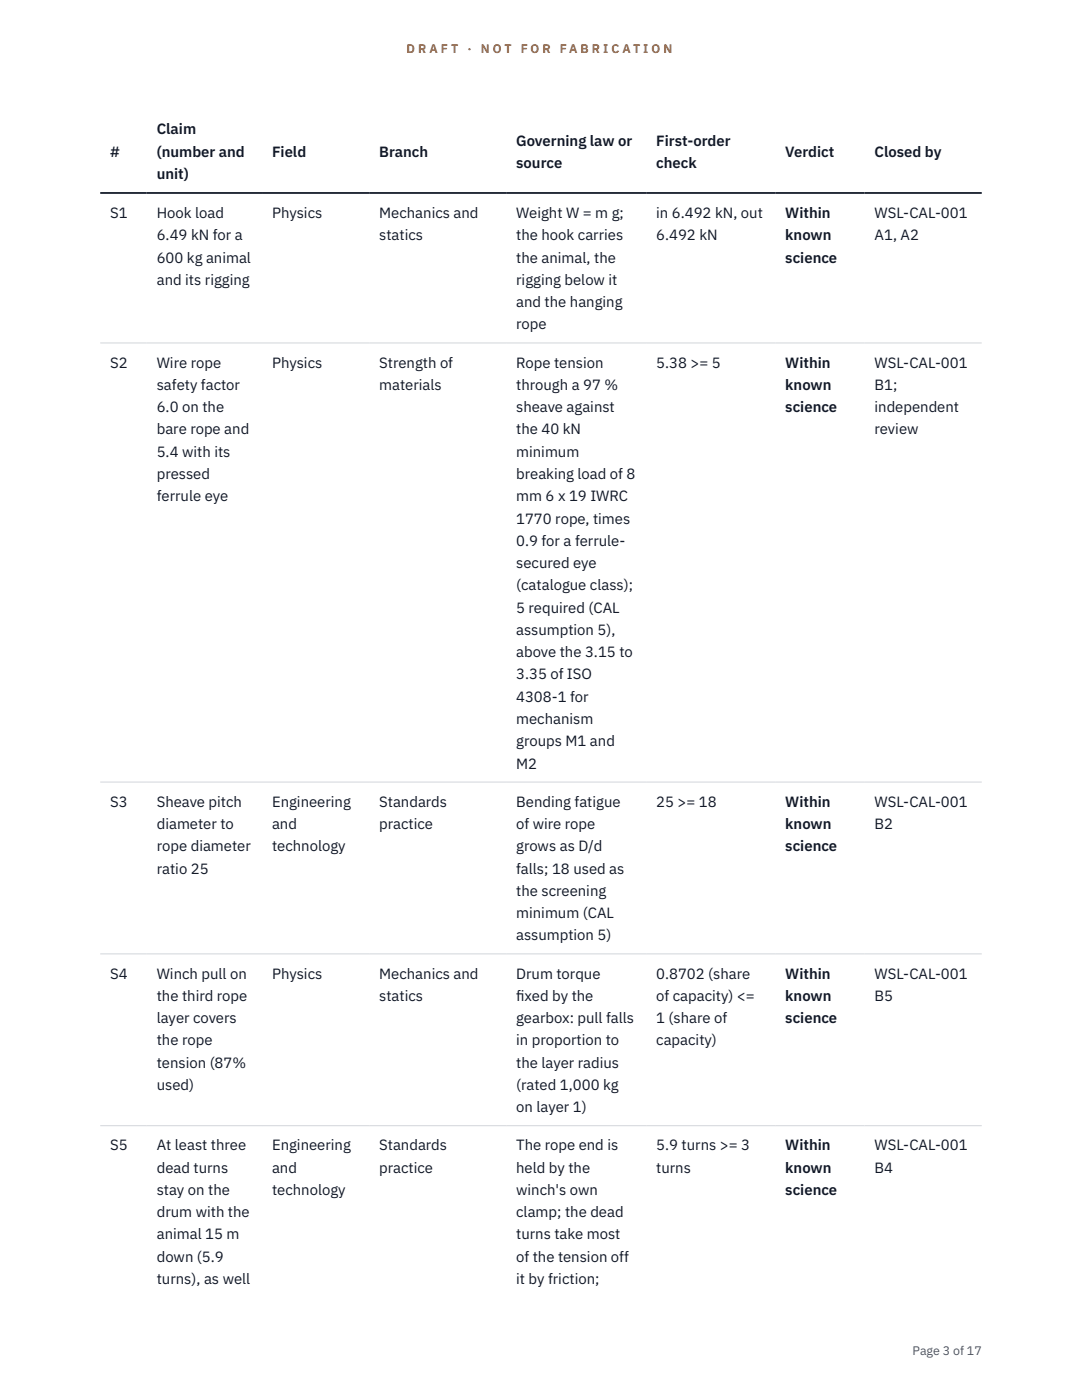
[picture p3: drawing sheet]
<svg xmlns="http://www.w3.org/2000/svg" width="216mm" height="279mm" viewBox="0 0 216 279" stroke-linecap="round" stroke-linejoin="round" font-family="sans-serif">
<defs><g id="words">
<g font-size="3" fill="#111827">
<text x="31.3" y="26.8">Claim</text>
<text x="103" y="29.1">Governing law or</text>
<text x="130.9" y="29.1">First-order</text>
<text x="22" y="31.3">#</text>
<text x="31.3" y="31.3">(number and</text>
<text x="31.3" y="35.7">unit)</text>
<text x="54.3" y="31.3">Field</text>
<text x="75.7" y="31.3">Branch</text>
<text x="103" y="33.5">source</text>
<text x="130.9" y="33.5">check</text>
<text x="156.7" y="31.3">Verdict</text>
<text x="174.5" y="31.3">Closed by</text>
<text x="22" y="43.5">S1</text>
<text x="31.3" y="43.5">Hook load</text>
<text x="31.3" y="48">6.49 kN for a</text>
<text x="54.3" y="43.5">Physics</text>
<text x="75.7" y="43.5">Mechanics and</text>
<text x="75.7" y="48">statics</text>
<text x="103" y="43.5">Weight W = m g;</text>
<text x="103" y="48">the hook carries</text>
<text x="130.9" y="43.5">in 6.492 kN, out</text>
<text x="130.9" y="48">6.492 kN</text>
<text x="156.7" y="43.5">Within</text>
<text x="156.7" y="48">known</text>
<text x="174.5" y="43.5">WSL-CAL-001</text>
<text x="174.5" y="48">A1, A2</text>
<text x="31.3" y="52.4">600 kg animal</text>
<text x="103" y="52.4">the animal, the</text>
<text x="156.7" y="52.4">science</text>
<text x="31.3" y="56.9">and its rigging</text>
<text x="103" y="56.9">rigging below it</text>
<text x="103" y="61.3">and the hanging</text>
<text x="103" y="65.7">rope</text>
<text x="22" y="73.4">S2</text>
<text x="31.3" y="73.4">Wire rope</text>
<text x="31.3" y="77.8">safety factor</text>
<text x="54.3" y="73.4">Physics</text>
<text x="75.7" y="73.4">Strength of</text>
<text x="75.7" y="77.8">materials</text>
<text x="103" y="73.4">Rope tension</text>
<text x="103" y="77.8">through a 97 %</text>
<text x="130.9" y="73.4">5.38 &gt;= 5</text>
<text x="156.7" y="73.4">Within</text>
<text x="156.7" y="77.8">known</text>
<text x="174.5" y="73.4">WSL-CAL-001</text>
<text x="174.5" y="77.8">B1;</text>
<text x="31.3" y="82.3">6.0 on the</text>
<text x="103" y="82.3">sheave against</text>
<text x="156.7" y="82.3">science</text>
<text x="174.5" y="82.3">independent</text>
<text x="31.3" y="86.7">bare rope and</text>
<text x="103" y="86.7">the 40 kN</text>
<text x="174.5" y="86.7">review</text>
<text x="31.3" y="91.1">5.4 with its</text>
<text x="31.3" y="95.6">pressed</text>
<text x="103" y="91.1">minimum</text>
<text x="103" y="95.6">breaking load of 8</text>
<text x="31.3" y="100">ferrule eye</text>
<text x="103" y="100">mm 6 x 19 IWRC</text>
<text x="103" y="104.5">1770 rope, times</text>
<text x="103" y="108.9">0.9 for a ferrule-</text>
<text x="103" y="113.4">secured eye</text>
<text x="103" y="117.8">(catalogue class);</text>
<text x="103" y="122.3">5 required (CAL</text>
<text x="103" y="126.7">assumption 5),</text>
<text x="103" y="131.2">above the 3.15 to</text>
<text x="103" y="135.6">3.35 of ISO</text>
<text x="103" y="140">4308-1 for</text>
<text x="103" y="144.5">mechanism</text>
<text x="103" y="148.9">groups M1 and</text>
<text x="103" y="153.4">M2</text>
<text x="22" y="161">S3</text>
<text x="31.3" y="161">Sheave pitch</text>
<text x="54.3" y="161">Engineering</text>
<text x="75.7" y="161">Standards</text>
<text x="103" y="161">Bending fatigue</text>
<text x="130.9" y="161">25 &gt;= 18</text>
<text x="156.7" y="161">Within</text>
<text x="174.5" y="161">WSL-CAL-001</text>
<text x="31.3" y="165.4">diameter to</text>
<text x="54.3" y="165.4">and</text>
<text x="75.7" y="165.4">practice</text>
<text x="103" y="165.4">of wire rope</text>
<text x="156.7" y="165.4">known</text>
<text x="174.5" y="165.4">B2</text>
<text x="31.3" y="169.9">rope diameter</text>
<text x="54.3" y="169.9">technology</text>
<text x="103" y="169.9">grows as D/d</text>
<text x="156.7" y="169.9">science</text>
<text x="31.3" y="174.3">ratio 25</text>
<text x="103" y="174.3">falls; 18 used as</text>
<text x="103" y="178.8">the screening</text>
<text x="103" y="183.2">minimum (CAL</text>
<text x="103" y="187.7">assumption 5)</text>
<text x="22" y="195.3">S4</text>
<text x="31.3" y="195.3">Winch pull on</text>
<text x="54.3" y="195.3">Physics</text>
<text x="75.7" y="195.3">Mechanics and</text>
<text x="103" y="195.3">Drum torque</text>
<text x="130.9" y="195.3">0.8702 (share</text>
<text x="156.7" y="195.3">Within</text>
<text x="174.5" y="195.3">WSL-CAL-001</text>
<text x="31.3" y="199.7">the third rope</text>
<text x="75.7" y="199.7">statics</text>
<text x="103" y="199.7">f</text>
<text x="103" y="199.7">ixed by the</text>
<text x="130.9" y="199.7">of capacity) &lt;=</text>
<text x="156.7" y="199.7">known</text>
<text x="174.5" y="199.7">B5</text>
<text x="31.3" y="204.2">layer covers</text>
<text x="31.3" y="208.6">the rope</text>
<text x="103" y="204.2">gearbox: pull falls</text>
<text x="103" y="208.6">in proportion to</text>
<text x="130.9" y="204.2">1 (share of</text>
<text x="130.9" y="208.6">capacity)</text>
<text x="156.7" y="204.2">science</text>
<text x="31.3" y="213.1">tension (87%</text>
<text x="103" y="213.1">the layer radius</text>
<text x="31.3" y="217.5">used)</text>
<text x="103" y="217.5">(rated 1,000 kg</text>
<text x="103" y="222">on layer 1)</text>
<text x="22" y="229.6">S5</text>
<text x="31.3" y="229.6">At least three</text>
<text x="54.3" y="229.6">Engineering</text>
<text x="75.7" y="229.6">Standards</text>
<text x="103" y="229.6">The rope end is</text>
<text x="130.9" y="229.6">5.9 turns &gt;= 3</text>
<text x="156.7" y="229.6">Within</text>
<text x="174.5" y="229.6">WSL-CAL-001</text>
<text x="31.3" y="234">dead turns</text>
<text x="31.3" y="238.5">stay on the</text>
<text x="54.3" y="234">and</text>
<text x="54.3" y="238.5">technology</text>
<text x="75.7" y="234">practice</text>
<text x="103" y="234">held by the</text>
<text x="103" y="238.5">winch's own</text>
<text x="130.9" y="234">turns</text>
<text x="156.7" y="234">known</text>
<text x="156.7" y="238.5">science</text>
<text x="174.5" y="234">B4</text>
<text x="31.3" y="242.9">drum with the</text>
<text x="103" y="242.9">clamp; the dead</text>
<text x="31.3" y="247.4">animal 15 m</text>
<text x="31.3" y="251.8">down (5.9</text>
<text x="103" y="247.4">turns take most</text>
<text x="103" y="251.8">of the tension off</text>
<text x="31.3" y="256.3">turns), as well</text>
<text x="103" y="256.3">it by friction;</text>
</g>
<g font-size="2.5" fill="#b45309">
<text x="81.1" y="10.5">D R A F T</text>
<text x="93.3" y="10.5">·</text>
<text x="95.9" y="10.5">N O T</text>
<text x="103.9" y="10.5">F O R</text>
<text x="111.7" y="10.5">F A B R I C A T I O N</text>
</g>
<text font-size="2.5" fill="#4b5563" x="182.1" y="270.3">Page 3 of 17</text>
</g></defs>
<path d="M20 68.4h175.9M20 156.1h175.9M20 190.4h175.9M20 224.7h175.9" fill="none" stroke="#d1d5db" stroke-width=".2"/>
<path d="M20 38.5h175.9" fill="none" stroke="#111827" stroke-width=".35"/>
<use href="#words"/>
</svg>
